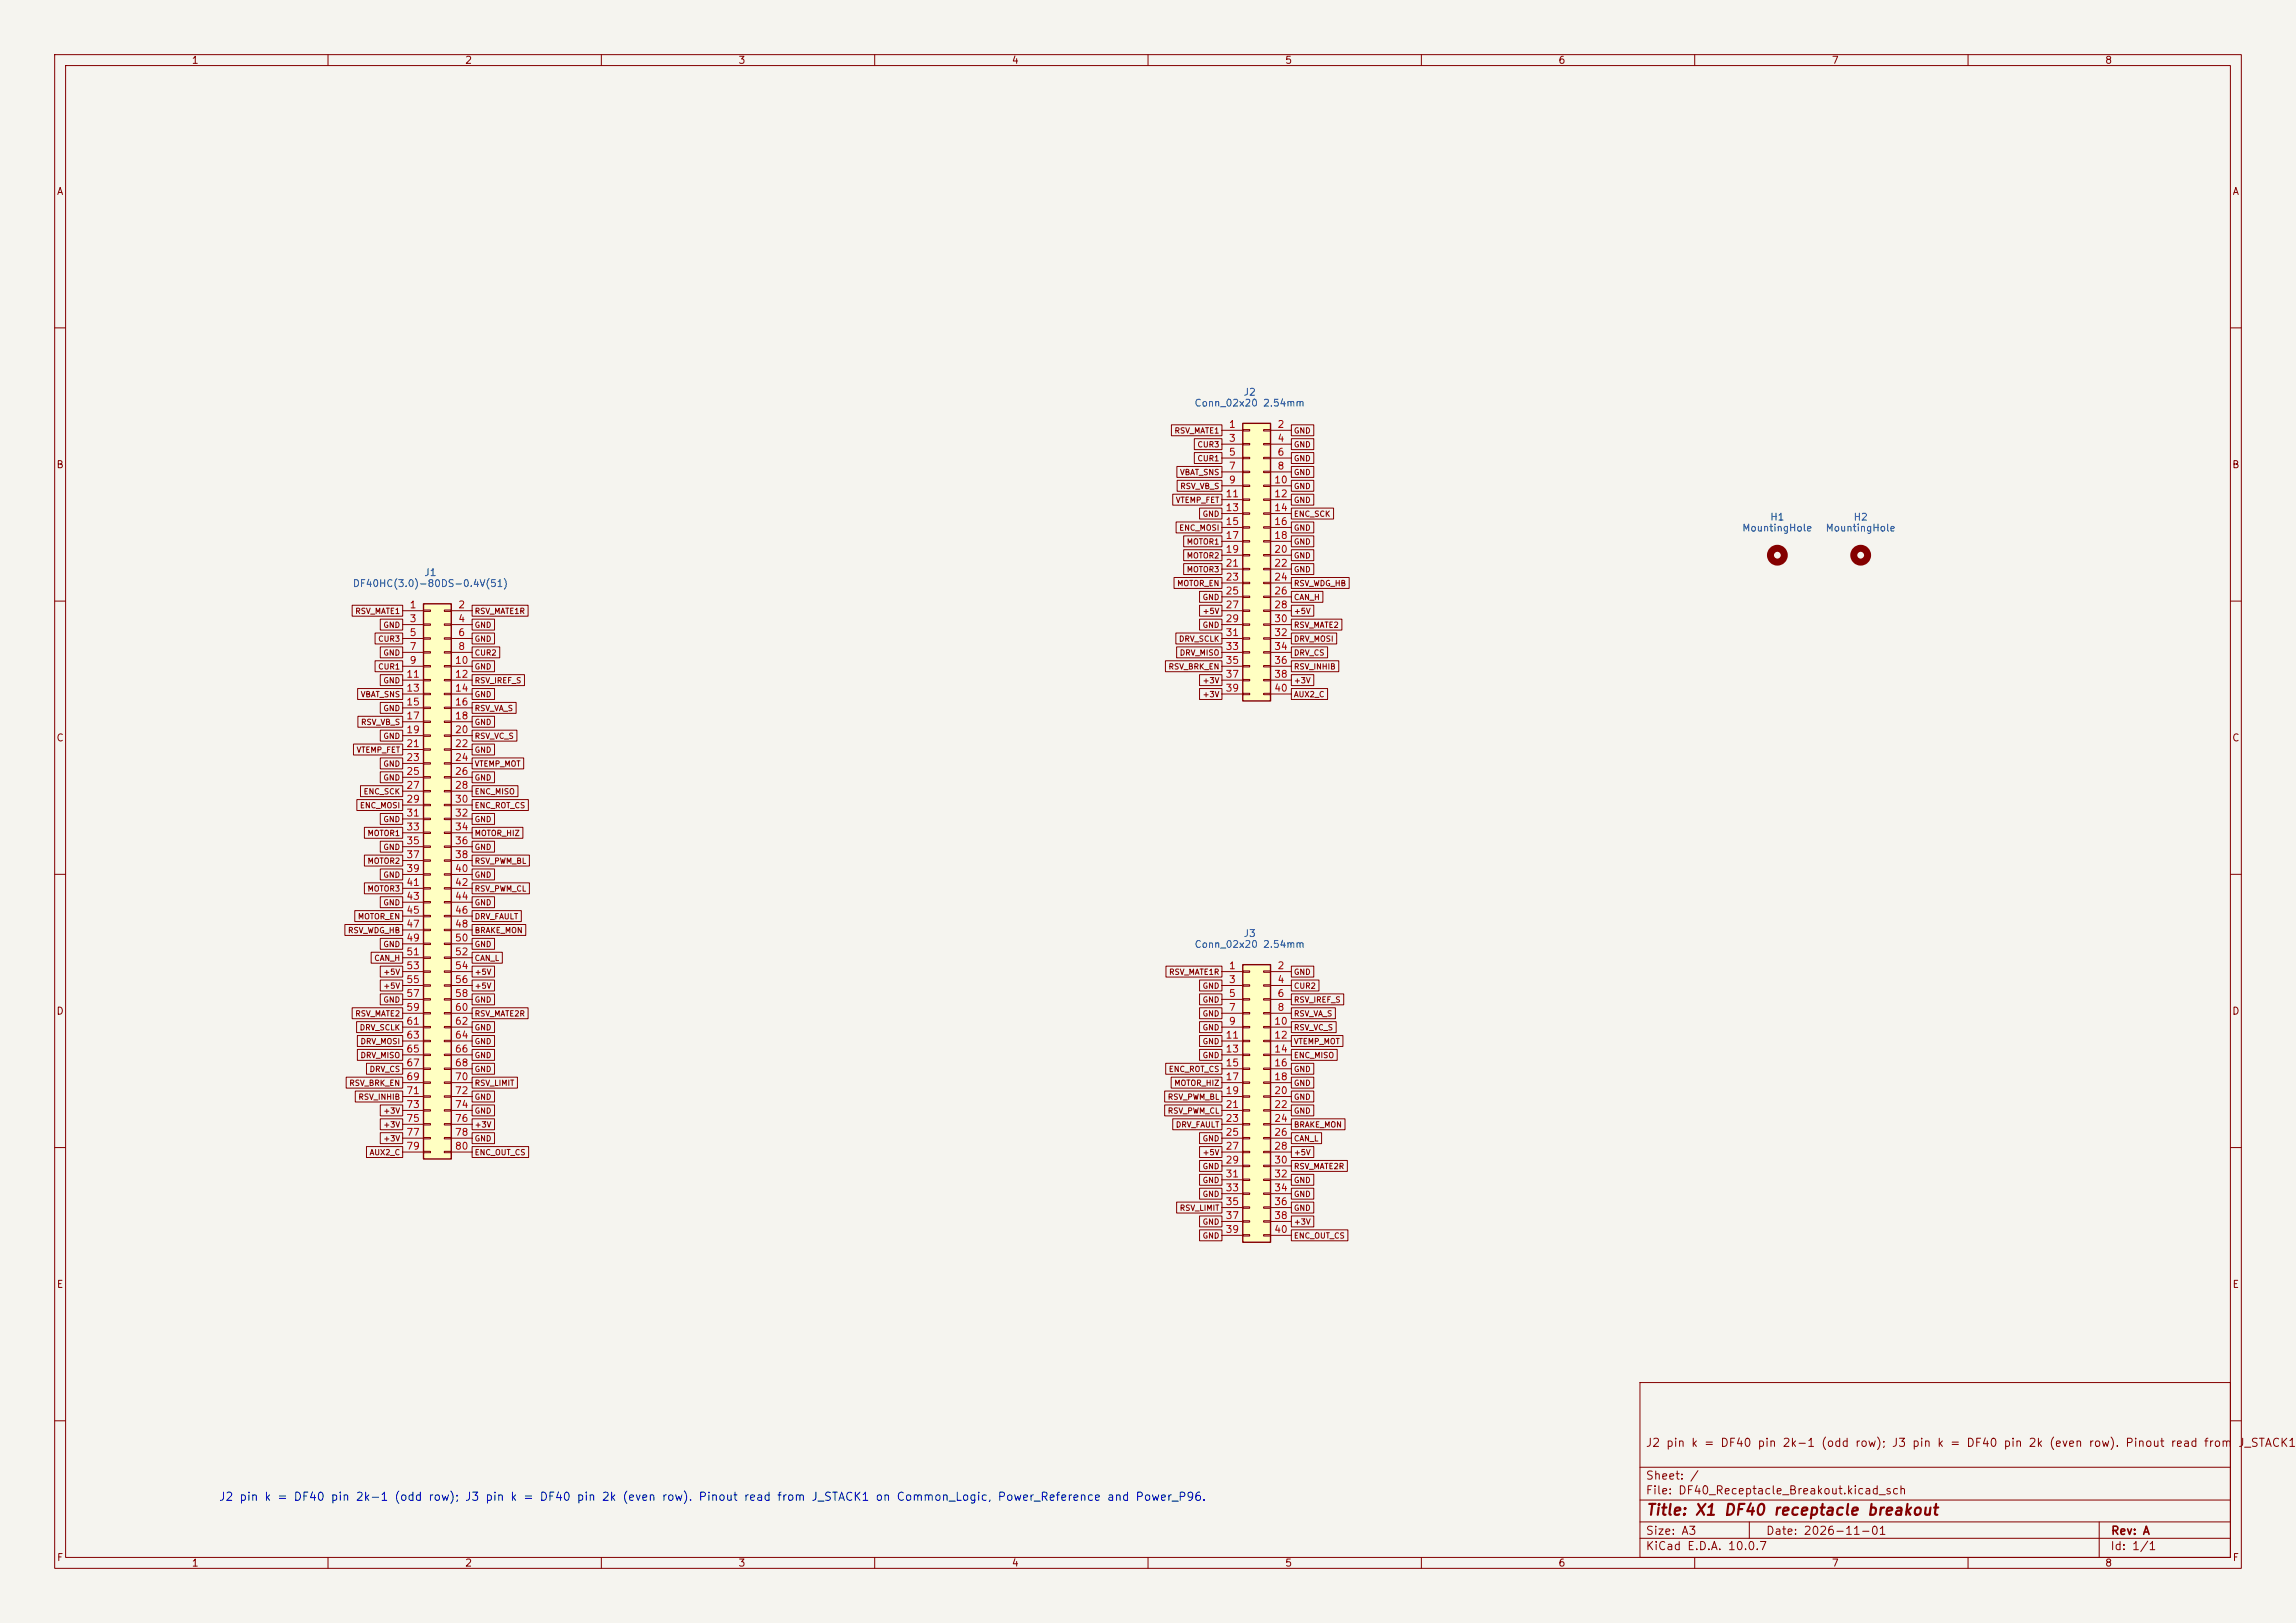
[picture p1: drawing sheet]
<svg xmlns="http://www.w3.org/2000/svg" width="420mm" height="297mm" viewBox="0 0 420 297" stroke-linecap="round" stroke-linejoin="round" font-family="sans-serif">
<defs><g id="words">
<text font-size="2" fill="#840000" x="301" y="277.8">Title: X1 DF40 receptacle breakout</text>
<g font-size="1.5" fill="#840000">
<text x="300.9" y="265.1">J2 pin k = DF40 pin 2k-1 (odd row); J3 pin k = DF40 pin 2k (even row). Pinout read from</text>
<text x="409.3" y="265.1">J_STACK1</text>
<text x="300.9" y="273.8">File: DF40_Receptacle_Breakout.kicad_sch</text>
<text x="300.9" y="271.1">Sheet: /</text>
<text x="300.9" y="281.2">Size: A3</text>
<text x="322.9" y="281.2">Date: 2026-11-01</text>
<text x="386" y="281.2">Rev: A</text>
<text x="300.9" y="284">KiCad E.D.A. 10.0.7</text>
<text x="385.9" y="284">Id: 1/1</text>
</g>
<text font-size="1.5" fill="#0000c2" x="40" y="275">J2 pin k = DF40 pin 2k-1 (odd row); J3 pin k = DF40 pin 2k (even row). Pinout read from J_STACK1 on Common_Logic, Power_Reference and Power_P96.</text>
<g font-size="1.3" fill="#840000">
<text x="35" y="12">1</text>
<text x="85" y="12">2</text>
<text x="135" y="12">3</text>
<text x="185" y="12">4</text>
<text x="235" y="12">5</text>
<text x="285" y="12">6</text>
<text x="335" y="12">7</text>
<text x="385" y="12">8</text>
<text x="10.3" y="36">A</text>
<text x="408.3" y="36">A</text>
<text x="10.2" y="86">B</text>
<text x="408.2" y="86">B</text>
<text x="10.2" y="136">C</text>
<text x="408.2" y="136">C</text>
<text x="10.2" y="186">D</text>
<text x="408.2" y="186">D</text>
<text x="10.3" y="236">E</text>
<text x="408.3" y="236">E</text>
<text x="10.3" y="286">F</text>
<text x="35" y="287">1</text>
<text x="85" y="287">2</text>
<text x="135" y="287">3</text>
<text x="185" y="287">4</text>
<text x="235" y="287">5</text>
<text x="285" y="287">6</text>
<text x="335" y="287">7</text>
<text x="385" y="287">8</text>
<text x="408.3" y="286">F</text>
</g>
<g font-size="1.3" fill="#006464">
<text x="218.4" y="74.7">Conn_02x20 2.54mm</text>
<text x="227.4" y="72.7">J2</text>
<text x="323.7" y="95.6">H1</text>
<text x="339" y="95.6">H2</text>
<text x="318.6" y="97.6">MountingHole</text>
<text x="333.9" y="97.6">MountingHole</text>
<text x="64.4" y="107.7">DF40HC(3.0)-80DS-0.4V(51)</text>
<text x="77.5" y="105.7">J1</text>
<text x="218.4" y="173.8">Conn_02x20 2.54mm</text>
<text x="227.4" y="171.8">J3</text>
</g>
<g font-size="1.3" fill="#a90000">
<text x="224.7" y="78.6">1</text>
<text x="224.7" y="81.1">3</text>
<text x="224.7" y="83.7">5</text>
<text x="233.6" y="78.6">2</text>
<text x="233.6" y="81.1">4</text>
<text x="233.6" y="83.7">6</text>
<text x="224.7" y="86.2">7</text>
<text x="224.7" y="88.8">9</text>
<text x="233" y="88.8">10</text>
<text x="233.6" y="86.2">8</text>
<text x="224.1" y="91.3">11</text>
<text x="224.1" y="93.8">13</text>
<text x="233" y="91.3">12</text>
<text x="233" y="93.8">14</text>
<text x="224.1" y="96.4">15</text>
<text x="224.1" y="98.9">17</text>
<text x="224.1" y="101.5">19</text>
<text x="233" y="96.4">16</text>
<text x="233" y="98.9">18</text>
<text x="233" y="101.5">20</text>
<text x="224.1" y="104">21</text>
<text x="224.1" y="106.5">23</text>
<text x="233" y="104">22</text>
<text x="233" y="106.5">24</text>
<text x="74.8" y="111.6">1</text>
<text x="83.7" y="111.6">2</text>
<text x="224.1" y="109.1">25</text>
<text x="224.1" y="111.6">27</text>
<text x="233" y="109.1">26</text>
<text x="233" y="111.6">28</text>
<text x="74.8" y="114.2">3</text>
<text x="74.8" y="116.7">5</text>
<text x="74.8" y="119.2">7</text>
<text x="83.7" y="114.2">4</text>
<text x="83.7" y="116.7">6</text>
<text x="83.7" y="119.2">8</text>
<text x="224.1" y="114.2">29</text>
<text x="224.1" y="116.7">31</text>
<text x="224.1" y="119.2">33</text>
<text x="233" y="114.2">30</text>
<text x="233" y="116.7">32</text>
<text x="233" y="119.2">34</text>
<text x="74.2" y="124.3">11</text>
<text x="74.8" y="121.8">9</text>
<text x="83.1" y="121.8">10</text>
<text x="83.1" y="124.3">12</text>
<text x="224.1" y="121.8">35</text>
<text x="224.1" y="124.3">37</text>
<text x="233" y="121.8">36</text>
<text x="233" y="124.3">38</text>
<text x="74.2" y="126.9">13</text>
<text x="74.2" y="129.4">15</text>
<text x="74.2" y="131.9">17</text>
<text x="83.1" y="126.9">14</text>
<text x="83.1" y="129.4">16</text>
<text x="83.1" y="131.9">18</text>
<text x="224.1" y="126.9">39</text>
<text x="233" y="126.9">40</text>
<text x="74.2" y="134.5">19</text>
<text x="74.2" y="137">21</text>
<text x="83.1" y="134.5">20</text>
<text x="83.1" y="137">22</text>
<text x="74.2" y="139.6">23</text>
<text x="74.2" y="142.1">25</text>
<text x="83.1" y="139.6">24</text>
<text x="83.1" y="142.1">26</text>
<text x="74.2" y="144.6">27</text>
<text x="74.2" y="147.2">29</text>
<text x="74.2" y="149.7">31</text>
<text x="83.1" y="144.6">28</text>
<text x="83.1" y="147.2">30</text>
<text x="83.1" y="149.7">32</text>
<text x="74.2" y="152.3">33</text>
<text x="74.2" y="154.8">35</text>
<text x="83.1" y="152.3">34</text>
<text x="83.1" y="154.8">36</text>
<text x="74.2" y="157.3">37</text>
<text x="74.2" y="159.9">39</text>
<text x="83.1" y="157.3">38</text>
<text x="83.1" y="159.9">40</text>
<text x="74.2" y="162.4">41</text>
<text x="74.2" y="165">43</text>
<text x="74.2" y="167.5">45</text>
<text x="83.1" y="162.4">42</text>
<text x="83.1" y="165">44</text>
<text x="83.1" y="167.5">46</text>
<text x="74.2" y="170">47</text>
<text x="74.2" y="172.6">49</text>
<text x="83.1" y="170">48</text>
<text x="83.1" y="172.6">50</text>
<text x="74.2" y="175.1">51</text>
<text x="74.2" y="177.7">53</text>
<text x="83.1" y="175.1">52</text>
<text x="83.1" y="177.7">54</text>
<text x="224.7" y="177.7">1</text>
<text x="233.6" y="177.7">2</text>
<text x="74.2" y="180.2">55</text>
<text x="74.2" y="182.7">57</text>
<text x="74.2" y="185.3">59</text>
<text x="83.1" y="180.2">56</text>
<text x="83.1" y="182.7">58</text>
<text x="83.1" y="185.3">60</text>
<text x="224.7" y="180.2">3</text>
<text x="224.7" y="182.7">5</text>
<text x="224.7" y="185.3">7</text>
<text x="233.6" y="180.2">4</text>
<text x="233.6" y="182.7">6</text>
<text x="233.6" y="185.3">8</text>
<text x="74.2" y="187.8">61</text>
<text x="74.2" y="190.4">63</text>
<text x="83.1" y="187.8">62</text>
<text x="83.1" y="190.4">64</text>
<text x="224.1" y="190.4">11</text>
<text x="224.7" y="187.8">9</text>
<text x="233" y="187.8">10</text>
<text x="233" y="190.4">12</text>
<text x="74.2" y="192.9">65</text>
<text x="74.2" y="195.4">67</text>
<text x="74.2" y="198">69</text>
<text x="83.1" y="192.9">66</text>
<text x="83.1" y="195.4">68</text>
<text x="83.1" y="198">70</text>
<text x="224.1" y="192.9">13</text>
<text x="224.1" y="195.4">15</text>
<text x="224.1" y="198">17</text>
<text x="233" y="192.9">14</text>
<text x="233" y="195.4">16</text>
<text x="233" y="198">18</text>
<text x="74.2" y="200.5">71</text>
<text x="74.2" y="203.1">73</text>
<text x="83.1" y="200.5">72</text>
<text x="83.1" y="203.1">74</text>
<text x="224.1" y="200.5">19</text>
<text x="224.1" y="203.1">21</text>
<text x="233" y="200.5">20</text>
<text x="233" y="203.1">22</text>
<text x="74.2" y="205.6">75</text>
<text x="74.2" y="208.1">77</text>
<text x="83.1" y="205.6">76</text>
<text x="83.1" y="208.1">78</text>
<text x="224.1" y="205.6">23</text>
<text x="224.1" y="208.1">25</text>
<text x="233" y="205.6">24</text>
<text x="233" y="208.1">26</text>
<text x="74.2" y="210.7">79</text>
<text x="83.1" y="210.7">80</text>
<text x="224.1" y="210.7">27</text>
<text x="224.1" y="213.2">29</text>
<text x="224.1" y="215.8">31</text>
<text x="233" y="210.7">28</text>
<text x="233" y="213.2">30</text>
<text x="233" y="215.8">32</text>
<text x="224.1" y="218.3">33</text>
<text x="224.1" y="220.8">35</text>
<text x="233" y="218.3">34</text>
<text x="233" y="220.8">36</text>
<text x="224.1" y="223.4">37</text>
<text x="224.1" y="225.9">39</text>
<text x="233" y="223.4">38</text>
<text x="233" y="225.9">40</text>
</g>
<g font-size="1" fill="#840000">
<text x="214.8" y="79.6">RSV_MATE1</text>
<text x="218.9" y="82.1">CUR3</text>
<text x="236.6" y="79.6">GND</text>
<text x="236.6" y="82.1">GND</text>
<text x="215.8" y="87.2">VBAT_SNS</text>
<text x="215.8" y="89.7">RSV_VB_S</text>
<text x="218.9" y="84.6">CUR1</text>
<text x="236.6" y="84.6">GND</text>
<text x="236.6" y="87.2">GND</text>
<text x="236.6" y="89.7">GND</text>
<text x="215" y="92.3">VTEMP_FET</text>
<text x="219.9" y="94.8">GND</text>
<text x="236.6" y="92.3">GND</text>
<text x="236.6" y="94.8">ENC_SCK</text>
<text x="215.6" y="97.3">ENC_MOSI</text>
<text x="217" y="99.9">MOTOR1</text>
<text x="236.6" y="97.3">GND</text>
<text x="236.6" y="99.9">GND</text>
<text x="215.2" y="107.5">MOTOR_EN</text>
<text x="217" y="102.4">MOTOR2</text>
<text x="217" y="105">MOTOR3</text>
<text x="236.6" y="102.4">GND</text>
<text x="236.6" y="107.5">RSV_WDG_HB</text>
<text x="236.6" y="105">GND</text>
<text x="64.9" y="112.6">RSV_MATE1</text>
<text x="86.7" y="112.6">RSV_MATE1R</text>
<text x="219.9" y="110">GND</text>
<text x="219.9" y="112.6">+5V</text>
<text x="236.6" y="110">CAN_H</text>
<text x="236.6" y="112.6">+5V</text>
<text x="69.1" y="117.7">CUR3</text>
<text x="70" y="115.1">GND</text>
<text x="86.7" y="115.1">GND</text>
<text x="86.7" y="117.7">GND</text>
<text x="215.6" y="117.7">DRV_SCLK</text>
<text x="219.9" y="115.1">GND</text>
<text x="236.6" y="115.1">RSV_MATE2</text>
<text x="236.6" y="117.7">DRV_MOSI</text>
<text x="69.1" y="122.7">CUR1</text>
<text x="70" y="120.2">GND</text>
<text x="70" y="125.3">GND</text>
<text x="86.7" y="120.2">CUR2</text>
<text x="86.7" y="125.3">RSV_IREF_S</text>
<text x="86.7" y="122.7">GND</text>
<text x="213.7" y="122.7">RSV_BRK_EN</text>
<text x="215.7" y="120.2">DRV_MISO</text>
<text x="219.9" y="125.3">+3V</text>
<text x="236.6" y="120.2">DRV_CS</text>
<text x="236.6" y="122.7">RSV_INHIB</text>
<text x="236.6" y="125.3">+3V</text>
<text x="65.9" y="127.8">VBAT_SNS</text>
<text x="70" y="130.4">GND</text>
<text x="86.7" y="130.4">RSV_VA_S</text>
<text x="86.7" y="127.8">GND</text>
<text x="219.9" y="127.8">+3V</text>
<text x="236.6" y="127.8">AUX2_C</text>
<text x="65.1" y="138">VTEMP_FET</text>
<text x="65.9" y="132.9">RSV_VB_S</text>
<text x="70" y="135.4">GND</text>
<text x="86.7" y="135.4">RSV_VC_S</text>
<text x="86.7" y="132.9">GND</text>
<text x="86.7" y="138">GND</text>
<text x="70" y="140.5">GND</text>
<text x="70" y="143.1">GND</text>
<text x="86.7" y="140.5">VTEMP_MOT</text>
<text x="86.7" y="143.1">GND</text>
<text x="65.8" y="148.1">ENC_MOSI</text>
<text x="66.4" y="145.6">ENC_SCK</text>
<text x="86.7" y="145.6">ENC_MISO</text>
<text x="86.7" y="148.1">ENC_ROT_CS</text>
<text x="67.1" y="153.2">MOTOR1</text>
<text x="70" y="150.7">GND</text>
<text x="70" y="155.8">GND</text>
<text x="86.7" y="150.7">GND</text>
<text x="86.7" y="155.8">GND</text>
<text x="86.7" y="153.2">MOTOR_HIZ</text>
<text x="67.1" y="158.3">MOTOR2</text>
<text x="70" y="160.8">GND</text>
<text x="86.7" y="160.8">GND</text>
<text x="86.7" y="158.3">RSV_PWM_BL</text>
<text x="67.1" y="163.4">MOTOR3</text>
<text x="70" y="165.9">GND</text>
<text x="86.7" y="163.4">RSV_PWM_CL</text>
<text x="86.7" y="165.9">GND</text>
<text x="63.6" y="171">RSV_WDG_HB</text>
<text x="65.4" y="168.5">MOTOR_EN</text>
<text x="70" y="173.5">GND</text>
<text x="86.7" y="168.5">DRV_FAULT</text>
<text x="86.7" y="171">BRAKE_MON</text>
<text x="86.7" y="173.5">GND</text>
<text x="68.4" y="176.1">CAN_H</text>
<text x="70" y="178.6">+5V</text>
<text x="86.7" y="176.1">CAN_L</text>
<text x="86.7" y="178.6">+5V</text>
<text x="213.8" y="178.6">RSV_MATE1R</text>
<text x="236.6" y="178.6">GND</text>
<text x="70" y="181.2">+5V</text>
<text x="70" y="183.7">GND</text>
<text x="86.7" y="181.2">+5V</text>
<text x="86.7" y="183.7">GND</text>
<text x="219.9" y="181.2">GND</text>
<text x="219.9" y="183.7">GND</text>
<text x="236.6" y="181.2">CUR2</text>
<text x="236.6" y="183.7">RSV_IREF_S</text>
<text x="64.9" y="186.2">RSV_MATE2</text>
<text x="65.7" y="188.8">DRV_SCLK</text>
<text x="65.8" y="191.3">DRV_MOSI</text>
<text x="86.7" y="186.2">RSV_MATE2R</text>
<text x="86.7" y="188.8">GND</text>
<text x="86.7" y="191.3">GND</text>
<text x="219.9" y="188.8">GND</text>
<text x="219.9" y="186.2">GND</text>
<text x="219.9" y="191.3">GND</text>
<text x="236.6" y="186.2">RSV_VA_S</text>
<text x="236.6" y="188.8">RSV_VC_S</text>
<text x="236.6" y="191.3">VTEMP_MOT</text>
<text x="65.8" y="193.9">DRV_MISO</text>
<text x="67.5" y="196.4">DRV_CS</text>
<text x="86.7" y="193.9">GND</text>
<text x="86.7" y="196.4">GND</text>
<text x="213.7" y="196.4">ENC_ROT_CS</text>
<text x="219.9" y="193.9">GND</text>
<text x="236.6" y="193.9">ENC_MISO</text>
<text x="236.6" y="196.4">GND</text>
<text x="63.8" y="198.9">RSV_BRK_EN</text>
<text x="65.5" y="201.5">RSV_INHIB</text>
<text x="86.7" y="198.9">RSV_LIMIT</text>
<text x="86.7" y="201.5">GND</text>
<text x="213.5" y="201.5">RSV_PWM_BL</text>
<text x="214.7" y="198.9">MOTOR_HIZ</text>
<text x="236.6" y="198.9">GND</text>
<text x="236.6" y="201.5">GND</text>
<text x="70" y="204">+3V</text>
<text x="70" y="206.6">+3V</text>
<text x="70" y="209.1">+3V</text>
<text x="86.7" y="204">GND</text>
<text x="86.7" y="206.6">+3V</text>
<text x="86.7" y="209.1">GND</text>
<text x="213.5" y="204">RSV_PWM_CL</text>
<text x="215" y="206.6">DRV_FAULT</text>
<text x="219.9" y="209.1">GND</text>
<text x="236.6" y="204">GND</text>
<text x="236.6" y="206.6">BRAKE_MON</text>
<text x="236.6" y="209.1">CAN_L</text>
<text x="67.5" y="211.6">AUX2_C</text>
<text x="86.7" y="211.6">ENC_OUT_CS</text>
<text x="219.9" y="211.6">+5V</text>
<text x="219.9" y="214.2">GND</text>
<text x="236.6" y="211.6">+5V</text>
<text x="236.6" y="214.2">RSV_MATE2R</text>
<text x="215.7" y="221.8">RSV_LIMIT</text>
<text x="219.9" y="216.7">GND</text>
<text x="219.9" y="219.3">GND</text>
<text x="236.6" y="216.7">GND</text>
<text x="236.6" y="219.3">GND</text>
<text x="236.6" y="221.8">GND</text>
<text x="219.9" y="224.3">GND</text>
<text x="219.9" y="226.9">GND</text>
<text x="236.6" y="224.3">+3V</text>
<text x="236.6" y="226.9">ENC_OUT_CS</text>
</g>
</g></defs>
<path d="M0 0h420v297h-420z" fill="#f5f4ef" stroke="#f5f4ef" stroke-width=".18"/>
<g fill="none" stroke="#840000" stroke-width=".18">
<path d="M10 10h400v277h-400zM12 12h396v273h-396zM60 10v2M110 10v2M160 10v2M210 10v2M260 10v2M310 10v2M360 10v2M10 60h2M408 60h2M10 110h2"/>
<path d="M408 110h2M10 160h2M408 160h2M10 210h2M408 210h2M300 253h108v32h-108zM10 260h2M300 278.5h108M300 274.5h108M300 268.5h108M320 278.5v3M384 278.5v6.5"/>
<path d="M408 260h2M60 285v2M110 285v2M160 285v2M210 285v2M260 285v2M300 281.5h108M310 285v2M360 285v2"/>
</g>
<path d="M77.5 110.5h5v101.6h-5z" fill="#ffffc2"/>
<path d="M77.5 110.5h5v101.6h-5z" fill="none" stroke="#840000" stroke-width=".25"/>
<g fill="none" stroke="#840000" stroke-width=".18">
<path d="M73.7 111.8h3.8M73.7 114.3h3.8M73.7 116.8h3.8M73.7 119.4h3.8M77.5 111.6h1.2v.3h-1.2zM77.5 114.2h1.2v.2h-1.2zM77.5 116.7h1.2v.3h-1.2zM77.5 119.3h1.2v.2h-1.2zM81.3 111.6h1.2v.3h-1.2zM81.3 114.2h1.2v.2h-1.2zM81.3 116.7h1.2v.3h-1.2zM81.3 119.3h1.2v.2h-1.2z"/>
<path d="M82.5 111.8h3.9M82.5 114.3h3.9M82.5 116.8h3.9M82.5 119.4h3.9M73.7 121.9h3.8M73.7 124.5h3.8M73.7 127h3.8M73.7 129.5h3.8M73.7 132.1h3.8M73.7 134.6h3.8M73.7 137.2h3.8M73.7 139.7h3.8"/>
<path d="M77.5 121.8h1.2v.2h-1.2zM77.5 124.3h1.2v.3h-1.2zM77.5 126.9h1.2v.2h-1.2zM77.5 129.4h1.2v.3h-1.2zM77.5 132h1.2v.2h-1.2zM77.5 134.5h1.2v.2h-1.2zM77.5 137h1.2v.3h-1.2zM77.5 139.6h1.2v.2h-1.2zM81.3 121.8h1.2v.2h-1.2zM81.3 124.3h1.2v.3h-1.2zM81.3 126.9h1.2v.2h-1.2zM81.3 129.4h1.2v.3h-1.2z"/>
<path d="M81.3 132h1.2v.2h-1.2zM81.3 134.5h1.2v.2h-1.2zM81.3 137h1.2v.3h-1.2zM81.3 139.6h1.2v.2h-1.2zM82.5 121.9h3.9M82.5 124.5h3.9M82.5 127h3.9M82.5 129.5h3.9M82.5 132.1h3.9M82.5 134.6h3.9M82.5 137.2h3.9M82.5 139.7h3.9"/>
<path d="M73.7 142.2h3.8M73.7 144.8h3.8M73.7 147.3h3.8M73.7 149.9h3.8M73.7 152.4h3.8M73.7 154.9h3.8M73.7 157.5h3.8M77.5 142.1h1.2v.3h-1.2zM77.5 144.7h1.2v.2h-1.2zM77.5 147.2h1.2v.2h-1.2zM77.5 149.7h1.2v.3h-1.2zM77.5 152.3h1.2v.2h-1.2z"/>
<path d="M77.5 154.8h1.2v.3h-1.2zM77.5 157.4h1.2v.2h-1.2zM77.5 159.9h1.2v.2h-1.2zM81.3 142.1h1.2v.3h-1.2zM81.3 144.7h1.2v.2h-1.2zM81.3 147.2h1.2v.2h-1.2zM81.3 149.7h1.2v.3h-1.2zM81.3 152.3h1.2v.2h-1.2zM81.3 154.8h1.2v.3h-1.2zM81.3 157.4h1.2v.2h-1.2zM81.3 159.9h1.2v.2h-1.2zM82.5 142.2h3.9"/>
<path d="M82.5 144.8h3.9M82.5 147.3h3.9M82.5 149.9h3.9M82.5 152.4h3.9M82.5 154.9h3.9M82.5 157.5h3.9M73.7 160h3.8M73.7 162.6h3.8M73.7 165.1h3.8M73.7 167.6h3.8M73.7 170.2h3.8M73.7 172.7h3.8"/>
<path d="M73.7 175.3h3.8M73.7 177.8h3.8M77.5 162.4h1.2v.3h-1.2zM77.5 165h1.2v.2h-1.2zM77.5 167.5h1.2v.3h-1.2zM77.5 170.1h1.2v.2h-1.2zM77.5 172.6h1.2v.2h-1.2zM77.5 175.1h1.2v.3h-1.2zM77.5 177.7h1.2v.2h-1.2zM81.3 162.4h1.2v.3h-1.2zM81.3 165h1.2v.2h-1.2zM81.3 167.5h1.2v.3h-1.2z"/>
<path d="M81.3 170.1h1.2v.2h-1.2zM81.3 172.6h1.2v.2h-1.2zM81.3 175.1h1.2v.3h-1.2zM81.3 177.7h1.2v.2h-1.2zM82.5 160h3.9M82.5 162.6h3.9M82.5 165.1h3.9M82.5 167.6h3.9M82.5 170.2h3.9M82.5 172.7h3.9M82.5 175.3h3.9M82.5 177.8h3.9"/>
<path d="M73.7 180.3h3.8M73.7 182.9h3.8M73.7 185.4h3.8M73.7 188h3.8M73.7 190.5h3.8M73.7 193h3.8M73.7 195.6h3.8M73.7 198.1h3.8M77.5 180.2h1.2v.3h-1.2zM77.5 182.8h1.2v.2h-1.2zM77.5 185.3h1.2v.2h-1.2zM77.5 187.8h1.2v.3h-1.2z"/>
<path d="M77.5 190.4h1.2v.2h-1.2zM77.5 192.9h1.2v.3h-1.2zM77.5 195.5h1.2v.2h-1.2zM77.5 198h1.2v.2h-1.2zM81.3 180.2h1.2v.3h-1.2zM81.3 182.8h1.2v.2h-1.2zM81.3 185.3h1.2v.2h-1.2zM81.3 187.8h1.2v.3h-1.2zM81.3 190.4h1.2v.2h-1.2zM81.3 192.9h1.2v.3h-1.2zM81.3 195.5h1.2v.2h-1.2zM81.3 198h1.2v.2h-1.2z"/>
<path d="M82.5 180.3h3.9M82.5 182.9h3.9M82.5 185.4h3.9M82.5 188h3.9M82.5 190.5h3.9M82.5 193h3.9M82.5 195.6h3.9M82.5 198.1h3.9M73.7 200.7h3.8M73.7 203.2h3.8M73.7 205.7h3.8M73.7 208.3h3.8"/>
<path d="M73.7 210.8h3.8M77.5 200.5h1.2v.3h-1.2zM77.5 203.1h1.2v.2h-1.2zM77.5 205.6h1.2v.3h-1.2zM77.5 208.2h1.2v.2h-1.2zM77.5 210.7h1.2v.2h-1.2zM81.3 200.5h1.2v.3h-1.2zM81.3 203.1h1.2v.2h-1.2zM81.3 205.6h1.2v.3h-1.2zM81.3 208.2h1.2v.2h-1.2zM81.3 210.7h1.2v.2h-1.2zM82.5 200.7h3.9"/>
<path d="M82.5 203.2h3.9M82.5 205.7h3.9M82.5 208.3h3.9M82.5 210.8h3.9"/>
</g>
<g fill="none" stroke="#840000" stroke-width="1.3">
<circle cx="325.1" cy="101.6" r="1.27"/>
<circle cx="340.4" cy="101.6" r="1.27"/>
</g>
<path d="M227.3 77.5h5.1v50.8h-5.1z" fill="#ffffc2"/>
<path d="M227.3 77.5h5.1v50.8h-5.1z" fill="none" stroke="#840000" stroke-width=".25"/>
<g fill="none" stroke="#840000" stroke-width=".18">
<path d="M223.5 78.7h3.8M227.3 78.6h1.3v.3h-1.3zM231.1 78.6h1.3v.3h-1.3zM232.4 78.7h3.8M223.5 81.3h3.8M223.5 83.8h3.8M223.5 86.4h3.8M223.5 88.9h3.8M223.5 91.4h3.8M223.5 94h3.8M223.5 96.5h3.8M223.5 99.1h3.8"/>
<path d="M227.3 81.2h1.3v.2h-1.3zM227.3 83.7h1.3v.2h-1.3zM227.3 86.2h1.3v.3h-1.3zM227.3 88.8h1.3v.2h-1.3zM227.3 91.3h1.3v.3h-1.3zM227.3 93.9h1.3v.2h-1.3zM227.3 96.4h1.3v.2h-1.3zM227.3 98.9h1.3v.3h-1.3zM231.1 81.2h1.3v.2h-1.3zM231.1 83.7h1.3v.2h-1.3zM231.1 86.2h1.3v.3h-1.3zM231.1 88.8h1.3v.2h-1.3z"/>
<path d="M231.1 91.3h1.3v.3h-1.3zM231.1 93.9h1.3v.2h-1.3zM231.1 96.4h1.3v.2h-1.3zM231.1 98.9h1.3v.3h-1.3zM232.4 81.3h3.8M232.4 83.8h3.8M232.4 86.4h3.8M232.4 88.9h3.8M232.4 91.4h3.8M232.4 94h3.8M232.4 96.5h3.8M232.4 99.1h3.8"/>
<path d="M223.5 101.6h3.8M223.5 104.1h3.8M223.5 106.7h3.8M223.5 109.2h3.8M223.5 111.8h3.8M223.5 114.3h3.8M223.5 116.8h3.8M223.5 119.4h3.8M227.3 101.5h1.3v.2h-1.3zM227.3 104h1.3v.3h-1.3zM227.3 106.6h1.3v.2h-1.3zM227.3 109.1h1.3v.2h-1.3z"/>
<path d="M227.3 111.6h1.3v.3h-1.3zM227.3 114.2h1.3v.2h-1.3zM227.3 116.7h1.3v.3h-1.3zM227.3 119.3h1.3v.2h-1.3zM231.1 101.5h1.3v.2h-1.3zM231.1 104h1.3v.3h-1.3zM231.1 106.6h1.3v.2h-1.3zM231.1 109.1h1.3v.2h-1.3zM231.1 111.6h1.3v.3h-1.3zM231.1 114.2h1.3v.2h-1.3zM231.1 116.7h1.3v.3h-1.3zM231.1 119.3h1.3v.2h-1.3z"/>
<path d="M232.4 101.6h3.8M232.4 104.1h3.8M232.4 106.7h3.8M232.4 109.2h3.8M232.4 111.8h3.8M232.4 114.3h3.8M232.4 116.8h3.8M232.4 119.4h3.8M223.5 121.9h3.8M223.5 124.5h3.8M223.5 127h3.8M227.3 121.8h1.3v.2h-1.3z"/>
<path d="M227.3 124.3h1.3v.3h-1.3zM227.3 126.9h1.3v.2h-1.3zM231.1 121.8h1.3v.2h-1.3zM231.1 124.3h1.3v.3h-1.3zM231.1 126.9h1.3v.2h-1.3zM232.4 121.9h3.8M232.4 124.5h3.8M232.4 127h3.8"/>
</g>
<path d="M227.3 176.5h5.1v50.8h-5.1z" fill="#ffffc2"/>
<path d="M227.3 176.5h5.1v50.8h-5.1z" fill="none" stroke="#840000" stroke-width=".25"/>
<g fill="none" stroke="#840000" stroke-width=".18">
<path d="M214.3 77.7h9.2v2h-9.2zM236.2 77.7h4.1v2h-4.1zM214.5 90.4h9v2h-9zM215.1 95.5h8.4v2h-8.4zM215.3 85.4h8.2v2h-8.2zM215.3 87.9h8.2v2h-8.2zM216.5 98.1h7v2h-7zM218.5 80.3h5v2h-5zM218.5 82.8h5v2h-5zM219.4 93h4.1v2h-4.1zM236.2 80.3h4.1v2h-4.1zM236.2 82.8h4.1v2h-4.1z"/>
<path d="M236.2 85.4h4.1v2h-4.1zM236.2 87.9h4.1v2h-4.1zM236.2 90.4h4.1v2h-4.1zM236.2 93h7.7v2h-7.7zM236.2 95.5h4.1v2h-4.1zM236.2 98.1h4.1v2h-4.1zM64.4 110.8h9.3v2h-9.3zM68.6 115.8h5.1v2h-5.1zM69.6 118.4h4.1v2h-4.1zM69.6 113.3h4.1v2h-4.1zM86.4 110.8h10.2v2h-10.2zM86.4 113.3h4.1v2h-4.1z"/>
<path d="M86.4 115.8h4.1v2h-4.1zM86.4 118.4h5v2h-5zM214.8 105.7h8.7v2h-8.7zM215.1 115.8h8.4v2h-8.4zM215.2 118.4h8.3v2h-8.3zM216.5 100.6h7v2h-7zM216.5 103.1h7v2h-7zM219.4 108.2h4.1v2h-4.1zM219.4 110.8h4.1v2h-4.1zM219.4 113.3h4.1v2h-4.1zM236.2 100.6h4.1v2h-4.1zM236.2 105.7h10.6v2h-10.6z"/>
<path d="M236.2 108.2h5.8v2h-5.8zM236.2 110.8h4.1v2h-4.1zM236.2 113.3h9.3v2h-9.3zM236.2 103.1h4.1v2h-4.1zM236.2 115.8h8.3v2h-8.3zM236.2 118.4h6.6v2h-6.6zM64.7 136.2h9v2h-9zM65.4 126h8.3v2h-8.3zM65.5 131.1h8.2v2h-8.2zM68.6 120.9h5.1v2h-5.1zM69.6 123.5h4.1v2h-4.1zM69.6 128.5h4.1v2h-4.1z"/>
<path d="M69.6 133.6h4.1v2h-4.1zM69.6 138.7h4.1v2h-4.1zM86.4 123.5h9.5v2h-9.5zM86.4 128.5h8v2h-8zM86.4 133.6h8.2v2h-8.2zM86.4 138.7h9.4v2h-9.4zM86.4 120.9h4.1v2h-4.1zM86.4 126h4.1v2h-4.1zM86.4 131.1h4.1v2h-4.1zM86.4 136.2h4.1v2h-4.1zM213.2 120.9h10.3v2h-10.3zM219.4 123.5h4.1v2h-4.1z"/>
<path d="M219.4 126h4.1v2h-4.1zM236.2 120.9h8.7v2h-8.7zM236.2 123.5h4.1v2h-4.1zM236.2 126h6.6v2h-6.6zM65.3 146.3h8.4v2h-8.4zM65.9 143.8h7.8v2h-7.8zM66.7 151.4h7v2h-7zM66.7 156.5h7v2h-7zM69.6 141.2h4.1v2h-4.1zM69.6 148.9h4.1v2h-4.1zM69.6 153.9h4.1v2h-4.1zM69.6 159h4.1v2h-4.1z"/>
<path d="M86.4 148.9h4.1v2h-4.1zM86.4 153.9h4.1v2h-4.1zM86.4 159h4.1v2h-4.1zM86.4 141.2h4.1v2h-4.1zM86.4 143.8h8.3v2h-8.3zM86.4 146.3h10.2v2h-10.2zM86.4 151.4h9.2v2h-9.2zM86.4 156.5h10.4v2h-10.4zM63.1 169.2h10.6v2h-10.6zM64.9 166.6h8.8v2h-8.8zM66.7 161.6h7v2h-7zM67.9 174.3h5.8v2h-5.8z"/>
<path d="M69.6 164.1h4.1v2h-4.1zM69.6 171.7h4.1v2h-4.1zM69.6 176.8h4.1v2h-4.1zM69.6 179.3h4.1v2h-4.1zM86.4 161.6h10.4v2h-10.4zM86.4 164.1h4.1v2h-4.1zM86.4 166.6h9v2h-9zM86.4 169.2h9.8v2h-9.8zM86.4 171.7h4.1v2h-4.1zM86.4 174.3h5.5v2h-5.5zM86.4 176.8h4.1v2h-4.1zM86.4 179.3h4.1v2h-4.1z"/>
<path d="M213.3 176.8h10.2v2h-10.2zM219.4 179.3h4.1v2h-4.1zM223.5 177.8h3.8M227.3 177.7h1.3v.2h-1.3zM231.1 177.7h1.3v.2h-1.3zM232.4 177.8h3.8M236.2 176.8h4.1v2h-4.1zM236.2 179.3h5.1v2h-5.1zM63.3 197.1h10.4v2h-10.4zM64.4 184.4h9.3v2h-9.3zM65 199.7h8.7v2h-8.7zM65.2 187h8.5v2h-8.5z"/>
<path d="M65.4 189.5h8.3v2h-8.3zM65.4 192h8.3v2h-8.3zM67 194.6h6.7v2h-6.7zM69.6 181.9h4.1v2h-4.1zM86.4 181.9h4.1v2h-4.1zM86.4 184.4h10.2v2h-10.2zM86.4 187h4.1v2h-4.1zM86.4 189.5h4.1v2h-4.1zM86.4 192h4.1v2h-4.1zM86.4 194.6h4.1v2h-4.1zM86.4 197.1h8.2v2h-8.2zM86.4 199.7h4.1v2h-4.1z"/>
<path d="M213 199.7h10.5v2h-10.5zM213.2 194.6h10.3v2h-10.3zM214.2 197.1h9.3v2h-9.3zM219.4 187h4.1v2h-4.1zM219.4 181.9h4.1v2h-4.1zM219.4 184.4h4.1v2h-4.1zM219.4 189.5h4.1v2h-4.1zM219.4 192h4.1v2h-4.1zM223.5 180.3h3.8M223.5 182.9h3.8M223.5 185.4h3.8M223.5 188h3.8"/>
<path d="M223.5 190.5h3.8M223.5 193h3.8M223.5 195.6h3.8M223.5 198.1h3.8M227.3 180.2h1.3v.3h-1.3zM227.3 182.8h1.3v.2h-1.3zM227.3 185.3h1.3v.2h-1.3zM227.3 187.8h1.3v.3h-1.3zM227.3 190.4h1.3v.2h-1.3zM227.3 192.9h1.3v.3h-1.3zM227.3 195.5h1.3v.2h-1.3zM227.3 198h1.3v.2h-1.3z"/>
<path d="M231.1 180.2h1.3v.3h-1.3zM231.1 182.8h1.3v.2h-1.3zM231.1 185.3h1.3v.2h-1.3zM231.1 187.8h1.3v.3h-1.3zM231.1 190.4h1.3v.2h-1.3zM231.1 192.9h1.3v.3h-1.3zM231.1 195.5h1.3v.2h-1.3zM231.1 198h1.3v.2h-1.3zM232.4 180.3h3.8M232.4 182.9h3.8M232.4 185.4h3.8M232.4 188h3.8"/>
<path d="M232.4 190.5h3.8M232.4 193h3.8M232.4 195.6h3.8M232.4 198.1h3.8M236.2 181.9h9.6v2h-9.6zM236.2 184.4h8.1v2h-8.1zM236.2 187h8.2v2h-8.2zM236.2 189.5h9.5v2h-9.5zM236.2 192h8.4v2h-8.4zM236.2 194.6h4.1v2h-4.1zM236.2 197.1h4.1v2h-4.1zM236.2 199.7h4.1v2h-4.1z"/>
<path d="M67 209.8h6.7v2h-6.7zM69.6 202.2h4.1v2h-4.1zM69.6 204.7h4.1v2h-4.1zM69.6 207.3h4.1v2h-4.1zM86.4 202.2h4.1v2h-4.1zM86.4 204.7h4.1v2h-4.1zM86.4 207.3h4.1v2h-4.1zM86.4 209.8h10.3v2h-10.3zM213 202.2h10.5v2h-10.5zM214.5 204.7h9v2h-9zM215.2 220h8.3v2h-8.3zM219.4 207.3h4.1v2h-4.1z"/>
<path d="M219.4 209.8h4.1v2h-4.1zM219.4 212.4h4.1v2h-4.1zM219.4 214.9h4.1v2h-4.1zM219.4 217.4h4.1v2h-4.1zM223.5 200.7h3.8M223.5 203.2h3.8M223.5 205.7h3.8M223.5 208.3h3.8M223.5 210.8h3.8M223.5 213.4h3.8M223.5 215.9h3.8M223.5 218.4h3.8"/>
<path d="M227.3 200.5h1.3v.3h-1.3zM227.3 203.1h1.3v.2h-1.3zM227.3 205.6h1.3v.3h-1.3zM227.3 208.2h1.3v.2h-1.3zM227.3 210.7h1.3v.2h-1.3zM227.3 213.2h1.3v.3h-1.3zM227.3 215.8h1.3v.2h-1.3zM227.3 218.3h1.3v.3h-1.3zM231.1 200.5h1.3v.3h-1.3zM231.1 203.1h1.3v.2h-1.3zM231.1 205.6h1.3v.3h-1.3zM231.1 208.2h1.3v.2h-1.3z"/>
<path d="M231.1 210.7h1.3v.2h-1.3zM231.1 213.2h1.3v.3h-1.3zM231.1 215.8h1.3v.2h-1.3zM231.1 218.3h1.3v.3h-1.3zM232.4 200.7h3.8M232.4 203.2h3.8M232.4 205.7h3.8M232.4 208.3h3.8M232.4 210.8h3.8M232.4 213.4h3.8M232.4 215.9h3.8M232.4 218.4h3.8"/>
<path d="M236.2 202.2h4.1v2h-4.1zM236.2 204.7h9.8v2h-9.8zM236.2 207.3h5.5v2h-5.5zM236.2 209.8h4.1v2h-4.1zM236.2 212.4h10.3v2h-10.3zM236.2 214.9h4.1v2h-4.1zM236.2 217.4h4.1v2h-4.1zM236.2 220h4.1v2h-4.1zM219.4 222.5h4.1v2h-4.1zM219.4 225.1h4.1v2h-4.1zM223.5 221h3.8M223.5 223.5h3.8"/>
<path d="M223.5 226.1h3.8M227.3 220.9h1.3v.2h-1.3zM227.3 223.4h1.3v.2h-1.3zM227.3 225.9h1.3v.3h-1.3zM231.1 220.9h1.3v.2h-1.3zM231.1 223.4h1.3v.2h-1.3zM231.1 225.9h1.3v.3h-1.3zM232.4 221h3.8M232.4 223.5h3.8M232.4 226.1h3.8M236.2 222.5h4.1v2h-4.1zM236.2 225.1h10.4v2h-10.4z"/>
</g>
<use href="#words"/>
</svg>
